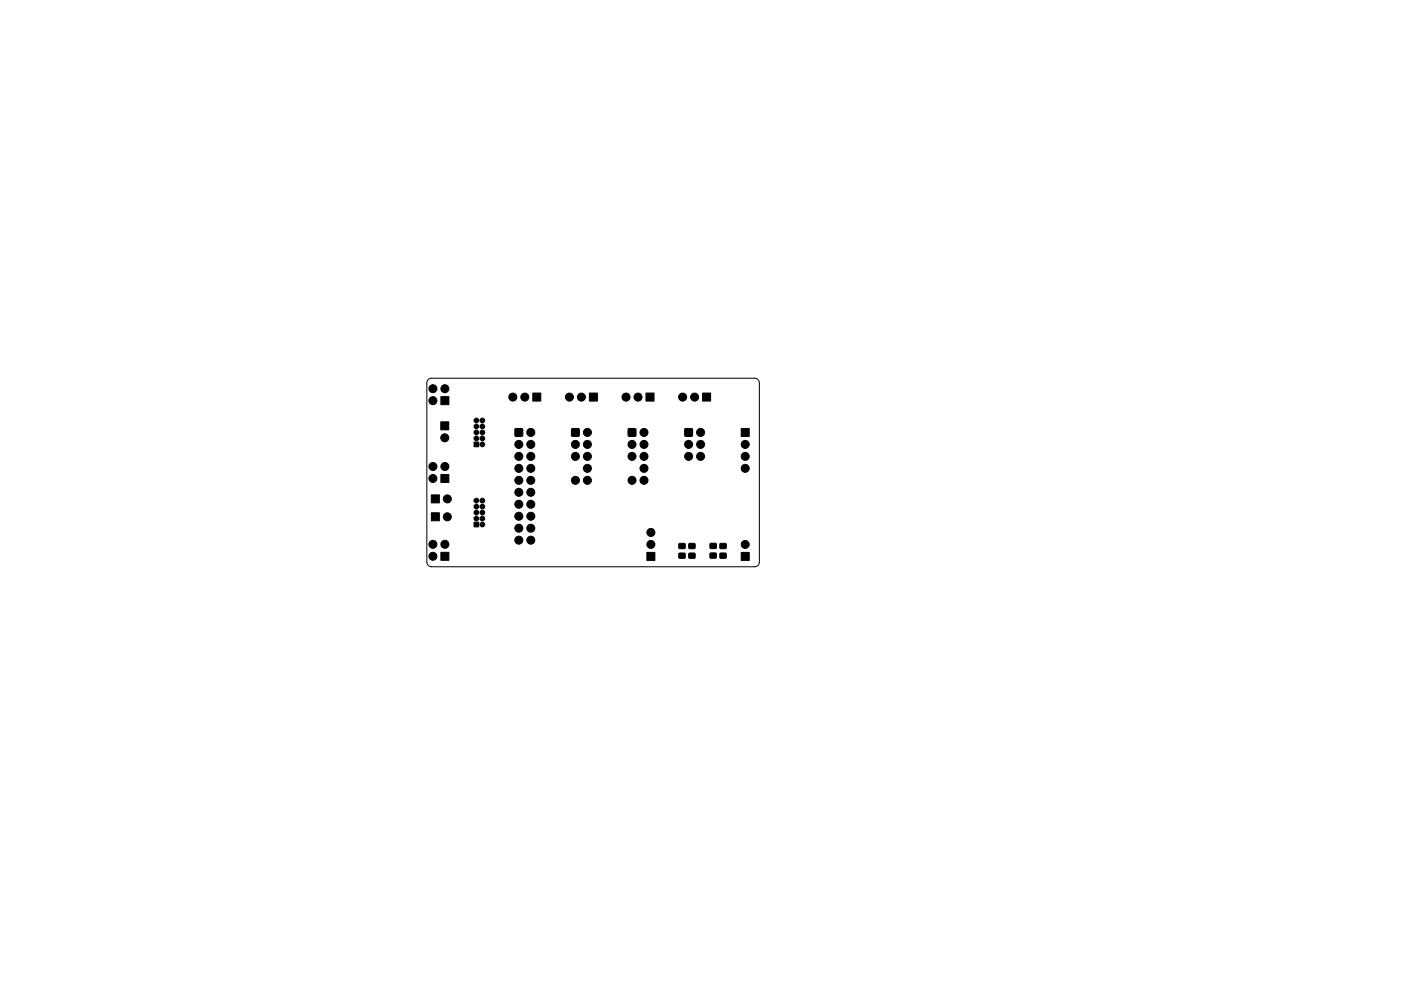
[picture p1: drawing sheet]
<svg xmlns="http://www.w3.org/2000/svg" width="297mm" height="210mm" viewBox="0 0 297 210" stroke-linecap="round" stroke-linejoin="round" font-family="sans-serif">
<path d="M90.8 80.5l.7-.3h68.5a1 1 0 0 1 1 1v38a1 1 0 0 1-1 1h-68.5a1 1 0 0 1-1-1v-38z" fill="none" stroke="#000" stroke-width=".21"/>
<g fill="#000" stroke="#000" stroke-width=".21">
<path d="M93.4 89.5h1.7v1.7h-1.7zM93.5 84.2h1.7v1.7h-1.7zM100.5 93.8h1v1h-1zM109.2 91h1.6v1.5h-1.6zM113 83.4h1.7v1.7h-1.7zM121.2 91h1.6v1.5h-1.6zM125 83.4h1.7v1.7h-1.7zM133.2 91h1.6v1.5h-1.6zM137 83.4h1.7v1.7h-1.7zM145.2 91h1.6v1.5h-1.6zM149 83.4h1.7v1.7h-1.7zM157.2 90.9h1.7v1.7h-1.7z"/>
<path d="M91.4 105h1.7v1.7h-1.7zM91.4 108.8h1.7v1.7h-1.7zM93.5 100.7h1.7v1.7h-1.7zM93.5 117.2h1.7v1.7h-1.7zM100.5 110.8h1v1h-1zM137.2 117.2h1.7v1.7h-1.7zM144 115.3h1.2v1.1h-1.2zM144 117.4h1.2v1h-1.2zM146.1 115.3h1.2v1.1h-1.2zM146.1 117.4h1.2v1h-1.2zM150.6 115.3h1.2v1h-1.2zM150.6 117.4h1.2v1h-1.2z"/>
<path d="M152.7 115.3h1.2v1.1h-1.2zM152.7 117.4h1.2v1h-1.2zM157.2 117.2h1.7v1.7h-1.7z"/>
<circle cx="91.8" cy="82.5" r=".85"/>
<circle cx="91.8" cy="85" r=".85"/>
<circle cx="91.8" cy="99" r=".85"/>
<circle cx="94.3" cy="92.9" r=".85"/>
<circle cx="94.3" cy="82.5" r=".85"/>
<circle cx="94.3" cy="99" r=".85"/>
<circle cx="101" cy="93" r=".5"/>
<circle cx="101" cy="90.5" r=".5"/>
<circle cx="101" cy="89.2" r=".5"/>
<circle cx="101" cy="91.7" r=".5"/>
<circle cx="102.3" cy="89.2" r=".5"/>
<circle cx="102.3" cy="90.5" r=".5"/>
<circle cx="102.3" cy="93" r=".5"/>
<circle cx="102.3" cy="91.7" r=".5"/>
<circle cx="102.3" cy="94.3" r=".5"/>
<circle cx="108.7" cy="84.2" r=".85"/>
<circle cx="110" cy="96.8" r=".85"/>
<circle cx="110" cy="94.3" r=".85"/>
<circle cx="110" cy="99.4" r=".85"/>
<circle cx="111.3" cy="84.2" r=".85"/>
<circle cx="112.5" cy="91.7" r=".85"/>
<circle cx="112.5" cy="99.4" r=".85"/>
<circle cx="112.5" cy="96.8" r=".85"/>
<circle cx="112.5" cy="94.3" r=".85"/>
<circle cx="120.7" cy="84.2" r=".85"/>
<circle cx="122" cy="96.8" r=".85"/>
<circle cx="122" cy="94.3" r=".85"/>
<circle cx="123.3" cy="84.2" r=".85"/>
<circle cx="124.5" cy="91.7" r=".85"/>
<circle cx="124.5" cy="96.8" r=".85"/>
<circle cx="124.5" cy="94.3" r=".85"/>
<circle cx="124.5" cy="99.4" r=".85"/>
<circle cx="132.7" cy="84.2" r=".85"/>
<circle cx="134" cy="94.3" r=".85"/>
<circle cx="134" cy="96.8" r=".85"/>
<circle cx="135.3" cy="84.2" r=".85"/>
<circle cx="136.5" cy="99.4" r=".85"/>
<circle cx="136.5" cy="91.7" r=".85"/>
<circle cx="136.5" cy="94.3" r=".85"/>
<circle cx="136.5" cy="96.8" r=".85"/>
<circle cx="144.7" cy="84.2" r=".85"/>
<circle cx="146" cy="94.3" r=".85"/>
<circle cx="146" cy="96.8" r=".85"/>
<circle cx="147.3" cy="84.2" r=".85"/>
<circle cx="148.5" cy="94.3" r=".85"/>
<circle cx="148.5" cy="91.7" r=".85"/>
<circle cx="148.5" cy="96.8" r=".85"/>
<circle cx="158" cy="96.8" r=".85"/>
<circle cx="158" cy="94.3" r=".85"/>
<circle cx="158" cy="99.4" r=".85"/>
<circle cx="91.8" cy="115.5" r=".85"/>
<circle cx="91.8" cy="118" r=".85"/>
<circle cx="91.8" cy="101.5" r=".85"/>
<circle cx="94.3" cy="115.5" r=".85"/>
<circle cx="94.8" cy="105.8" r=".85"/>
<circle cx="94.8" cy="109.6" r=".85"/>
<circle cx="101" cy="110" r=".5"/>
<circle cx="101" cy="108.7" r=".5"/>
<circle cx="101" cy="107.5" r=".5"/>
<circle cx="101" cy="106.2" r=".5"/>
<circle cx="102.3" cy="111.3" r=".5"/>
<circle cx="102.3" cy="110" r=".5"/>
<circle cx="102.3" cy="108.7" r=".5"/>
<circle cx="102.3" cy="107.5" r=".5"/>
<circle cx="102.3" cy="106.2" r=".5"/>
<circle cx="110" cy="101.9" r=".85"/>
<circle cx="110" cy="104.4" r=".85"/>
<circle cx="110" cy="107" r=".85"/>
<circle cx="110" cy="109.5" r=".85"/>
<circle cx="110" cy="114.6" r=".85"/>
<circle cx="110" cy="112.1" r=".85"/>
<circle cx="112.5" cy="114.6" r=".85"/>
<circle cx="112.5" cy="101.9" r=".85"/>
<circle cx="112.5" cy="112.1" r=".85"/>
<circle cx="112.5" cy="104.4" r=".85"/>
<circle cx="112.5" cy="109.5" r=".85"/>
<circle cx="112.5" cy="107" r=".85"/>
<circle cx="122" cy="101.9" r=".85"/>
<circle cx="124.5" cy="101.9" r=".85"/>
<circle cx="134" cy="101.9" r=".85"/>
<circle cx="136.5" cy="101.9" r=".85"/>
<circle cx="138" cy="115.5" r=".85"/>
<circle cx="138" cy="113" r=".85"/>
<circle cx="158" cy="115.5" r=".85"/>
</g>
</svg>
